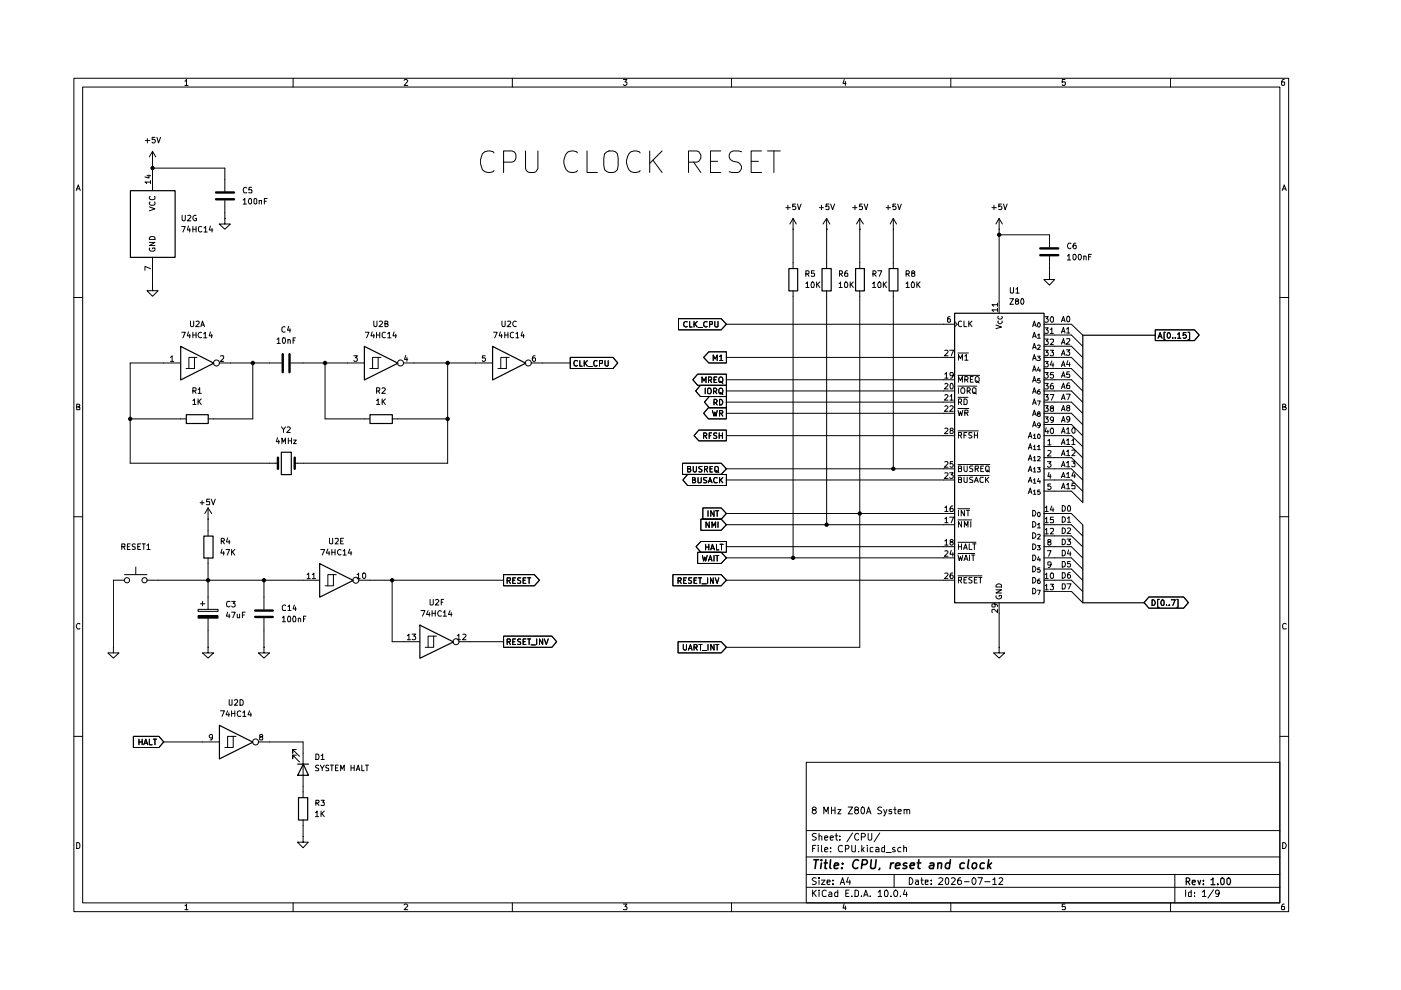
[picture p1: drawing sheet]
<svg xmlns="http://www.w3.org/2000/svg" width="297mm" height="210mm" viewBox="0 0 297 210" stroke-linecap="round" stroke-linejoin="round" font-family="sans-serif">
<g fill="none" stroke="#000" stroke-width=".21">
<path d="M15.7 16.6h257.5v176.7h-257.5zM17.5 18.5h253.9v172.9h-253.9zM39.2 17.2h.2l.1-.4v1.3M39.2 18.1h.7M62.1 16.6v1.9M85.7 17l.2-.2h.3l.2 .3-.7 1h.7M108.6 16.6v1.9M132.2 16.8h.7l-.4 .6 .4 .1v.4l-.2 .2h-.4l-.1-.2M155.1 16.6v1.9M179 16.8l-.3 .9h.7M179.2 17.3v.8M201.6 16.6v1.9"/>
<path d="M225.8 16.8h-.6v.6h.6l.1 .1-.1 .5-.4 .1-.2-.2M248.2 16.6v1.9M272.3 16.8h-.3a.93 .93 0 0 0-.2 1.2h.5l.1-.5-.1-.1h-.5l-.1 .1M30.8 29.8h.9M31.2 37.3h.7M31.2 29.4v.9M31.6 37.1v.7l-.9-.3M31.9 38.6h-1.2l.4 .2v.1M31.9 38.3v.6M32.3 34.5h.1M32.3 32.1v8.3M32.3 32.1l-.6 1.2"/>
<path d="M32.3 32.1l.7 1.2M32.3 35.6h15.4v5M32.9 29.1h-.6v.5h.6v.5l-.2 .2-.4-.2M33.3 29.1l.3 1.2 .4-1.2M52.3 39.9l-.2-.2a.67 .67 0 0 0-.5 .5 .67 .67 0 0 0 .2 .7l.5-.1M53.3 39.7h-.5l-.1 .6 .6-.1v.7l-.6-.1M104.7 32.4a1.61 1.61 0 0 0-2.6 .7 2.79 2.79 0 0 0 .7 3.3 1.7 1.7 0 0 0 1.9-.2M106.8 34.4h1.7l.5-.2a1.27 1.27 0 0 0-.5-2.2h-1.7v4.6M111.4 32v3.7l.2 .5a1.62 1.62 0 0 0 2 .2l.4-.7v-3.7M122.4 32.4a1.61 1.61 0 0 0-2.6 .7 2.79 2.79 0 0 0 .7 3.3 1.7 1.7 0 0 0 1.9-.2M124.5 32v4.6h2.2M128.2 32.6a1.59 1.59 0 0 1 1.8-.6 1.59 1.59 0 0 1 1.1 1.5l-.2 2.5a1.59 1.59 0 0 1-1.8 .6 1.59 1.59 0 0 1-1.1-1.5z"/>
<path d="M135.7 32.4a1.61 1.61 0 0 0-2.6 .7 2.79 2.79 0 0 0 .7 3.3 1.7 1.7 0 0 0 1.9-.2M137.8 32v4.6M138.4 34l2 2.6M140.4 32l-2.6 2.6M146 34.4h1.7a1.23 1.23 0 0 0 .9-1.2 1.23 1.23 0 0 0-.9-1.2h-1.7v4.6M147.1 34.4l1.5 2.2M150.6 34.2h1.5M152.8 32h-2.2v4.6h2.2M157.2 32.2a2.03 2.03 0 0 0-2.4 .2 1.18 1.18 0 0 0 .6 1.8l1 .2a1.13 1.13 0 0 1 .8 1.1 1.13 1.13 0 0 1-.8 1.1h-1.2l-.6-.2M159.3 34.2h1.5M161.5 32h-2.2v4.6h2.2M162.7 32h2.7"/>
<path d="M164.1 32v4.6M16.2 40.4l.4-1.2 .4 1.2M16.3 40h.5M31.7 51.4h1.2l-1.2 .7h1.2M31.7 43.9l1.2 .4-1.2 .4M31.7 52.6v.3l.3 .4h.6l.3-.2v-.5h-.6v.1M31.8 50.2h.9l.2 .2v.4h-1.2zM31.8 42.8l-.1 .4 .3 .3h.6l.3-.2-.1-.5M31.8 41.7l-.1 .3 .3 .3h.6l.3-.1-.1-.5M31.9 57l-1.2-.5v.8M32.3 54.5v6M38.5 48h.8l-.5 1.2"/>
<path d="M38.6 45.6v1l.3 .2h.2l.2-.2v-1M39.8 45.7l.4-.1 .3 .4-.8 .8h.8M40 47.9l-.3 .9h.7M40.2 48.4v.8M40.9 48v1.2M40.9 48.6h.7M41.6 45.7a.54 .54 0 0 0-.7 .6 .54 .54 0 0 0 .8 .4v-.4h-.3M41.6 48v1.2M42.8 48.1a.45 .45 0 0 0-.7 .2l.1 .7 .2 .2 .4-.2M43.3 48.3l.3-.3v1.2M43.3 49.2h.6M44.6 47.9l-.2 .9h.7"/>
<path d="M45 48.4v.8M47.7 46.3v1.2h1.2l-1.2 1.1-1.2-1.1h1.2M47.7 46.3h.1M47.7 42.5v3.8M51.6 42.4l.3-.3v1.2M51.6 43.3h.6M52.8 42.2l.3-.1 .2 .2v.7l-.3 .3a.7 .7 0 0 1-.2-1.1zM53.9 42.2l.3-.1 .2 .2v.7l-.2 .3-.4-.3zM54.9 42.6l.6-.1v.8M54.9 42.5v.8M56 42.7h.5M56.6 42.1h-.6v1.2"/>
<path d="M166.6 44h1M167 43.5v.9M168.1 48.6h.1M168.1 46.3l-.6 1.2M168.1 46.3l.7 1.2M168.1 46.3v10.6M168.7 43.3h-.6v.6l.4-.2 .2 .2v.5h-.6M169.1 43.3l.3 1.1 .4-1.1M170.9 58.1h.5l.1-.2v-.3l-.1-.2h-.5v1.2M171.2 58.1l.3 .5M172.2 59.8a.75 .75 0 0 1 .3 1.2h-.4l-.1-.5v-.6zM172.6 57.4h-.6v.6l.6-.1 .1 .2v.3l-.1 .2-.6-.1"/>
<path d="M173.1 59.8v1.2M173.7 44h.9M173.8 59.8l-.7 .7M174.2 43.5v.9M175.3 48.6h.1M175.3 46.3l-.8 1.2M175.3 46.3l.6 1.2M175.3 46.3v10.6M175.8 43.3h-.6l-.1 .6 .2-.2h.3l.2 .2v.5h-.7M176.1 43.3l.4 1.1 .5-1.1M178 58.1l.6-.1v-.5l-.6-.1v1.2M178.2 58.1l.4 .5"/>
<path d="M179.3 59.8a.71 .71 0 0 1 .3 1.2h-.4l-.1-.2v-.8zM179.7 57.4l-.5 .2-.1 .8 .1 .2 .5-.1v-.6h-.5l-.1 .2M180.3 59.8v1.2M180.8 44h.9M180.9 59.8l-.6 .7M181.3 43.5v.9M182.3 48.6h.1M182.3 46.3l-.7 1.2M182.3 46.3l.7 1.2M182.3 46.3v10.6M182.8 43.3h-.5l-.1 .6 .2-.2 .4 .1v.6h-.6M183.2 43.3l.4 1.1 .4-1.1"/>
<path d="M185.1 58.1h.4l.3-.4-.3-.3h-.4v1.2M185.3 58.1l.5 .5M186.1 57.4h.8l-.5 1.2M186.3 59.9l.2-.1 .3 .2v.8l-.2 .2h-.3l-.2-.5zM187.3 59.8v1.2M187.9 44h.9M188 59.8l-.7 .7M188.3 43.5v.9M189.4 48.6h.1M189.4 46.3v10.6M189.4 46.3l-.7 1.2M189.4 46.3l.7 1.2"/>
<path d="M189.9 43.3h-.6v.6l.4-.2 .3 .2-.1 .5h-.6M190.3 43.3l.4 1.1 .4-1.1M192.1 58.1h.5l.2-.2v-.3l-.2-.2h-.5v1.2M192.4 58.1l.4 .5M193.5 59.8a.75 .75 0 0 1 .2 1.2h-.3l-.2-.5 .1-.6zM193.5 57.9l-.2-.1 .2-.4h.2l.3 .3-.2 .2h-.3l-.2 .2v.4l.5 .1 .2-.4-.3-.3M194.4 59.8v1.2M195.1 59.8l-.7 .7M210.3 44h.9M210.7 43.5v.9M211.8 48.6h.1M211.8 46.3v20.1"/>
<path d="M211.8 46.3l-.6 1.2M211.8 46.3l.7 1.2M211.8 49.8h10.7v2.6M212.3 43.3h-.5v.6l.4-.2 .2 .2-.1 .5h-.5M212.8 43.3l.3 1.1 .4-1.1M222.5 58.1v1.2h1.1l-1.1 1.2-1.2-1.2h1.2M222.5 58.1h.1M222.5 54.3v3.8M226.3 54.3l.4-.4v1.2M226.3 55.1h.7M227.1 51.6h-.5a.67 .67 0 0 0-.3 .6 .67 .67 0 0 0 .5 .5l.3-.1M227.5 54.1l.2-.2a.6 .6 0 0 1 .5 .5 .6 .6 0 0 1-.2 .6l-.2 .1-.3-.2z"/>
<path d="M228.1 51.6h-.4a.82 .82 0 0 0 .1 1.1l.4-.1v-.5l-.4-.1-.3 .2M228.7 54l.1-.1a.6 .6 0 0 1 .5 .5 .6 .6 0 0 1-.2 .6l-.2 .1-.2-.2zM229.8 54.4l.2-.1 .3 .1v.7M229.8 54.3v.8M230.8 54.4h.4M231.4 53.9h-.6v1.2M271.9 40.4l.4-1.2 .4 1.2M272 40h.6M15.7 63.1h1.8M32.3 60.5v1.1h1.2l-1.2 1.2-1.1-1.2h1.1M32.3 60.5h.1M36.2 75.8l.3-.4v1.2"/>
<path d="M36.2 76.6h.6M38.3 77h-10.7v21.2h31.3M38.5 70.4h.8l-.5 1.2M40 70.4l-.3 .8h.7M40.2 70.9v.7M40.4 68.1v.9a.35 .35 0 0 0 .3 .3 .35 .35 0 0 0 .4-.3v-.9M40.9 71h.7M40.9 70.4v1.2M41.2 75.8h-1.2v2.3M41.6 68.2l.4-.1 .2 .3-.7 .9h.7M41.6 70.4v1.2M41.7 75.8h-.5v2.3h-1.7"/>
<path d="M42.6 69.3l.3-1.2 .4 1.2M42.7 68.9h.6M42.8 70.5a.55 .55 0 0 0-.8 .5 .55 .55 0 0 0 .8 .5M43.2 70.8l.3-.4v1.2M43.2 71.6h.7M44.6 70.4l-.2 .8h.6M44.9 70.9v.7M46.5 77h13.3M46.7 75.5h.7v.4l-.7 .7h.7M53.6 77v11.8h-9.5M58.8 72l.3-.4v1.2M58.8 72.8h.6"/>
<path d="M59.9 71.7l.1-.1a.59 .59 0 0 1 .6 .4 .59 .59 0 0 1-.1 .6l-.2 .2-.4-.2zM60.5 69.3a.45 .45 0 0 0-.7 .2v.7a.45 .45 0 0 0 .7 .2M61 72.1l.2-.1 .4 .1v.7M61 72v.8M61.2 69.2l-.2 .8h.6M61.5 69.7v.7M61.6 77h15.6M62.1 72.1h.4M62.7 71.6h-.6v1.2M68.9 77v11.8h9.5M75 75.4h.8l-.4 .5h.3v.6l-.5 .1-.2-.1M77.5 70.4h.7l-.5 1.2"/>
<path d="M78.9 70.4l-.2 .8h.7M79.2 68.1v.9l.3 .3 .4-.3v-.9M79.2 70.9v.7M79.8 71h.7M79.8 70.4v1.2M80.2 75.8h-1.2v2.3M80.4 68.2l.5-.1 .2 .3-.8 .9h.8M80.5 70.4v1.2M80.8 75.8h-.6v2.3h-1.8M81.6 68.7h.4l.2-.2v-.3l-.2-.1h-.4v1.2l.6-.1 .1-.4-.3-.1M81.7 70.5a.45 .45 0 0 0-.7 .2v.7a.45 .45 0 0 0 .7 .1M82.2 70.8l.3-.4v1.2"/>
<path d="M82.2 71.6h.7M83.6 70.4l-.3 .8h.8M83.9 70.9v.7M85.5 77h18.9M86 75.4l-.2 .8h.6M86.3 75.8v.8M94.9 77v21.2h-32.4M102.9 75.4h-.6v.5h.6l.1 .5-.3 .2-.4-.1M104.6 70.4h.8l-.5 1.2M106.1 70.4l-.3 .8h.7M106.3 70.9v.7M106.4 68.1v.9a.35 .35 0 0 0 .4 .3 .35 .35 0 0 0 .3-.3v-.9"/>
<path d="M107 71h.7M107 70.4v1.2M107.4 75.8h-1.2v2.3M107.6 68.2l.4-.1 .3 .3-.8 .9h.8M107.7 70.4v1.2M107.9 75.8h-.5v2.3h-1.8M108.9 70.5a.45 .45 0 0 0-.7 .2v.7a.45 .45 0 0 0 .7 .1M109.4 70.8l.3-.4v1.2M109.4 71.6h.6M109.5 68.2a.55 .55 0 0 0-.8 .5 .55 .55 0 0 0 .8 .5M110.7 70.4l-.2 .8h.7M111 70.9v.7"/>
<path d="M112.6 77h8.3M113.5 75.4l-.5 .1a.82 .82 0 0 0 .1 1.1l.4-.1v-.6h-.4l-.2 .2M120.9 75.8h9.1l1 1.2-1 1.1h-9.1zM122.4 76.5h-.5a.67 .67 0 0 0-.2 .6 .67 .67 0 0 0 .5 .5l.2-.1M122.9 76.5v1.1h.5M123.9 76.5v1.1M124 77l.5 .6M124.5 76.5l-.6 .6M124.8 77.7h.8M126.6 76.5h-.5l-.2 .2 .1 .8 .2 .1 .4-.1M127.1 77h.7v-.5h-.7v1.1M128.3 76.5v.9l.2 .2 .4-.1v-1"/>
<path d="M143.8 67.6h9.1l1.1 1.1-1.1 1.2h-9.1zM145.7 68.2h-.2a.6 .6 0 0 0-.6 .5 .6 .6 0 0 0 .6 .6h.2M146.2 68.2v1.1h.5M147.2 68.2v1.1M147.3 68.7l.5 .6M147.8 68.2l-.6 .6M147.9 79.3h6.1v2.4h-6.1l-1-1.2zM148.1 69.4h.8M149.9 68.2h-.2a.6 .6 0 0 0-.5 .5 .6 .6 0 0 0 .5 .6h.2M150.3 74.6h3.7v2.4h-3.7l-1.1-1.2zM150.5 68.7h.5v-.5h-.5v1.1M151.2 76.5v-1.2l.4 .8 .5-.8v1.2"/>
<path d="M151.6 68.2v.9l.2 .2h.4v-1.1M152 79.9h-.6v1.2h.6M152.6 75.6l.3-.3v1.2M152.6 76.5h.6M154 68.7h48.4M154 75.8h48.4M168.1 61.6v56.7M170.9 60.1l.3-.3v1.2M170.9 61h.6M173.3 60.3l.5 .7M175.3 61.6v49.7M177.9 60.1h.2l.1-.3v1.2"/>
<path d="M177.9 61h.7M180.4 60.3l.5 .7M182.3 61.6v75.6h-28.3M185 60.1l.3-.3v1.2M185 61h.7M187.5 60.3l.5 .7M189.4 61.6v37.8M192.1 60.1l.3-.3v1.2M192.1 61h.7M194.6 60.3l.5 .7M200.3 79.3l.4-.3v1.2M200.3 74.3h.5l.2 .3-.8 .8h.8"/>
<path d="M201.3 74.3h.9l-.5 1.1M201.4 67.1l-.4 .1-.1 .2v.8h.6v-.5l-.2-.1h-.2l-.2 .2M202.1 79.5l-.1 .2h-.5l-.1-.2 .1-.5 .5 .1a.85 .85 0 0 1-.2 1.1h-.3M202.4 68.2l.5 .5-.5 .6M203.1 79.6h4.6M203.1 74.8h2.2M203.2 76.4v-1.2l.4 .8 .4-.8v1.2M203.9 68.2a.45 .45 0 0 0-.7 .1v.7a.45 .45 0 0 0 .7 .2M204.4 68.1v1.2h.6M204.6 75.5l.3-.3v1.2M204.6 76.4h.6M205.4 68.1v1.2"/>
<path d="M205.6 68.6l.5 .7M206.1 68.1l-.7 .6M206.3 79.8h-.6v1.2h.6M211.2 68.9l1.1 .4-1.1 .4M211.5 65.7h-1.2l.4 .3M211.5 64.6h-1.2l.4 .3M211.5 64.3v.6M211.5 65.4v.6M211.7 68.1l-.1 .3a.46 .46 0 0 0 .7 .2l.2-.3-.1-.2M211.7 67.1l-.1 .4 .2 .1h.5l.2-.2-.1-.3M214.1 63.3h.8l-.8 1.2h.8M214.2 61l.1 1.1h.5l.1-1.1"/>
<path d="M215.4 61.3l.3-.3v1.1M215.4 62.1h.7M215.5 63.8h-.2v-.3l.4-.2 .3 .4-.7 .3v.4l.2 .1 .4-.1 .1-.1-.3-.5M216.7 63.3a.62 .62 0 0 1 .4 .6 .62 .62 0 0 1-.4 .6 .78 .78 0 0 1 0-1.2zM218.9 69.3l.4-1.2 .4 1.2M218.9 71.6l.4-1.2 .4 1.2M218.9 74l.4-1.2 .4 1.2M218.9 76.4l.4-1.2 .4 1.2M218.9 78.7l.4-1.1 .4 1.1M219 68.9h.6M219 71.3h.6M219 73.7h.6"/>
<path d="M219 76h.6M219 78.4h.6M220 71l.3-.2v.9M220 73.2h.4l.2 .1-.6 .8h.6M220 75.5h.6l-.4 .4 .4 .1-.1 .5-.5-.1M220 71.7h.6M220 68.5l.2-.1a.48 .48 0 0 1 .4 .5 .48 .48 0 0 1-.5 .4l-.1-.3zM220.2 77.8l-.2 .7h.6M220.5 78.2v.6M221.3 68.7h5.9l2.3 2.3M221.3 75.8h5.9l2.3 2.3M221.3 71h5.9l2.3 2.4"/>
<path d="M221.3 73.4h5.9l2.3 2.4M221.3 78.1h5.9l2.3 2.4M221.5 67.1h.7l-.4 .5 .4 .2v.4h-.7M221.5 69.5h.7l-.4 .4 .4 .3v.4h-.7M221.5 71.9h.7l-.4 .4 .4 .3v.4h-.7M221.5 74.3h.7l-.4 .4 .4 .2v.5h-.5l-.2-.1M221.5 76.6h.7l-.4 .4 .4 .3v.4l-.5 .1-.2-.2M221.5 79h.7l-.4 .4 .4 .3v.4l-.5 .1-.2-.2M222.7 69.8l.3-.3v1.2M222.7 72h.7v.4l-.7 .7h.7M222.7 74.3h.7l-.4 .4 .4 .1v.5l-.2 .1h-.4l-.1-.1M222.7 70.7h.7"/>
<path d="M222.8 67.2l.3-.1 .3 .3v.7l-.4 .2a.7 .7 0 0 1-.2-1.1zM223 76.5l-.3 .9h.7M223.3 77v.8M223.4 79h-.6l-.1 .5h.7v.5l-.2 .2h-.4l-.1-.2M225 68.2l.5-1.1 .3 1.1M225 70.6l.5-1.2 .3 1.2M225 75.4l.5-1.2 .3 1.2M225 77.7l.5-1.2 .3 1.2M225 73l.5-1.2 .3 1.2M225.1 79.7h.6M225.1 67.9h.6M225.1 70.3h.6"/>
<path d="M225.1 75h.6M225.1 77.4h.6M225.1 72.6h.6M226.1 74.2h.7l-.4 .4 .3 .1v.6l-.5 .1-.1-.2M226.1 69.8l.4-.4v1.2M226.1 71.9l.6-.1 .1 .3-.7 .9h.7M226.1 70.6h.7M226.2 67.1h.4a.78 .78 0 0 1 0 1.1h-.4zM226.4 76.5l-.3 .8h.8M226.7 78.8h-.5l-.1 .6 .6-.1v.7l-.6-.1M226.7 76.9v.8M244.9 69.9h8.3l1.1 1.1-1.1 1.2h-8.3z"/>
<path d="M245.5 71.7l.5-1.2 .4 1.2M245.7 71.4h.5M247.1 70.4h-.3v1.7h.3M247.6 70.6l.2-.1a.64 .64 0 0 1 .4 .6 .64 .64 0 0 1-.5 .6l-.2-.2zM248.7 71.6v.1M249.2 71.6v.1M249.7 70.9l.3-.4v1.2M249.7 71.7h.7M251.5 70.5h-.6v.6l.4-.1 .2 .2v.4h-.6M251.9 70.4h.3v1.7h-.3M271.4 63.1h1.8M16.3 86.3h.4l.2-.3-.1-.2-.5-.1v1.2h.5l.1-.5-.2-.1"/>
<path d="M27.6 88.8h11.9M40.9 84.9l.3-.3v1.2M40.9 82.9h.5l.2-.2v-.3l-.2-.2h-.5v1.2M40.9 85.8h.7M41.2 82.9l.4 .5M42 82.5h.2l.1-.3v1.2M42 84.6v1.2M42 83.4h.7M42.2 85.1l.5 .7M42.7 84.6l-.7 .7M58.8 92.8l-.2 .8h.7M59.1 93.3v.8"/>
<path d="M59.7 90.5l.4 .6 .4-.6M59.8 94.1v-1.2l.3 .8 .4-.8v1.2M60.1 91.1v.6M60.9 90.6l.4-.1 .3 .3-.8 .9h.8M61.1 92.9v1.2M61.1 93.5h.7M61.8 92.9v1.2M62.2 93.3h.6l-.6 .8h.6M79.8 84.9l.4-.3v1.2M79.8 82.9h.5l.2-.2v-.3l-.2-.2h-.5v1.2M79.8 85.8h.7M80.2 82.9l.3 .5"/>
<path d="M81 82.4l.4-.2 .3 .3-.8 .9h.8M81 84.6v1.2M81.2 85.1l.5 .7M81.7 84.6l-.7 .7M83.1 88.8h11.8M144.7 98.2h8.2l1.1 1.2-1.1 1.2h-8.2zM145.8 99.4h.5l.1-.4-.6-.1v1.2l.6-.1 .1-.3-.3-.3M147 98.9v.9l.2 .3 .5-.3v-.9M148.2 91.2h5.8v2.3h-5.8l-1-1.1zM148.5 81.7h5.5v2.4h-5.5l-1-1.2zM148.8 98.9h-.5l-.1 .2 .1 .3 .5 .2v.4h-.6M148.8 81.1v-1.2l.5 .9 .4-.9v1.2"/>
<path d="M149.2 92.4h.5l.2-.2-.1-.3-.6-.1v1.2M149.4 99.5l.5-.1v-.5h-.5v1.2M149.4 92.4l.5 .6M149.5 82.3v1.2M149.6 99.5l.4 .6M150 82.5l.5-.2a.86 .86 0 0 1 .1 1.2h-.4l-.2-.2zM150.2 80.6h.5l.2-.2v-.3l-.2-.2h-.5v1.2M150.2 86.4h3.8v2.4h-3.8l-1-1.2zM150.4 84.1h3.6v2.3h-3.6l-1-1.1zM150.4 92.4h.3M150.5 99.4h.5M150.5 80.6l.4 .5"/>
<path d="M150.9 91.8h-.5v1.2M151 98.9h-.5v1.2h.5M151 87l.4 1.2 .2-.8 .2 .8 .3-1.2M151.3 83l.6-.1v-.5l-.6-.1v1.2M151.4 85.3h.4l.3-.4-.3-.2h-.4v1.2M151.4 80.5h.4M151.6 99.1l.1-.2h.4a.86 .86 0 0 1 0 1.2l-.5-.2zM151.6 83l.4 .5M151.6 85.3l.5 .6M151.7 99.7l.7 .5M152 91.9h-.6v.4l.5 .2 .1 .2-.3 .3-.4-.1M152.5 82.5l.2-.2 .4 .1a.87 .87 0 0 1 0 1.1h-.5l-.2-.4z"/>
<path d="M152.5 80.1l.2-.2 .4 .1a.87 .87 0 0 1 0 1.1h-.5l-.2-.3zM152.5 92.4h.7M152.5 91.8v1.2M152.6 84.7a.66 .66 0 0 1 .6 .4 .66 .66 0 0 1-.2 .8h-.4zM152.6 87.6h.5l.1-.1v-.4l-.6-.1v1.2M152.7 83.2l.5 .5M152.7 80.9l.5 .4M152.8 87.6l.4 .6M153.2 91.8v1.2M154 99.4h48.4M154 80.5h48.4M154 82.9h48.4"/>
<path d="M154 85.3h48.4M154 87.6h48.4M154 92.4h48.4M200.3 81.4l.4-.1 .3 .3-.8 .9h.8M200.3 83.8l.4-.1 .3 .3-.8 .8h.8M200.3 86.2l.4-.2 .3 .4-.8 .8h.8M200.3 98l.5-.1 .2 .3-.8 .9h.8M200.3 90.8h.4l.3 .3-.8 .8h.8M200.3 80.2h.7M201.4 84l.4-.3v1.1M201.4 86.2l.4-.2 .3 .4-.8 .8h.8M201.4 84.8h.7"/>
<path d="M201.7 81.3a.75 .75 0 0 1 .2 1.2h-.3l-.2-.5 .1-.6zM201.7 91.3l-.3-.3a.35 .35 0 0 1 .4-.2 .35 .35 0 0 1 .3 .2l-.3 .3a.36 .36 0 0 0-.4 .4 .36 .36 0 0 0 .5 .2 .36 .36 0 0 0 .1-.5l-.2-.1M202 97.9h-.5l-.1 .5h.6v.6l-.4 .1-.2-.2M203.1 87l.3 1.1 .2-.8 .3 .8 .2-1.1M203.1 81.9h4M203.1 84.2h2.1M203.1 86.6h2.3M203.1 98.5h6.8M203.1 91.4h4.3M203.2 81v-1.2l.4 .9 .4-.9v1.2M203.2 85.3h.5l.2-.2v-.3l-.2-.2h-.5v1.2M203.2 99.3h.5l.2-.3-.2-.2h-.5v1.2h.5l.2-.2v-.3l-.3-.2"/>
<path d="M203.2 92.3h.6l.1-.5-.7-.1v1.2M203.2 82.2v1.2M203.5 85.3l.4 .5M203.5 92.3l.4 .6M203.8 82.4l.2-.2 .4 .1a.87 .87 0 0 1 0 1.1h-.5l-.2-.3zM204.4 84.6l.5 .1 .2 .2v.6l-.2 .3h-.5zM204.4 98.8v.9l.2 .3 .5-.2v-1M204.4 92.3h.4M204.6 80.5h.5l.1-.2v-.3l-.1-.2h-.5v1.2M204.6 87.5h.5l.1-.5h-.6v1.1M204.9 80.5l.3 .5M204.9 87.5l.3 .6"/>
<path d="M205 91.7h-.6v1.2M205.1 82.9h.4l.2-.4-.2-.3h-.4v1.2M205.3 82.9l.4 .5M205.7 80.4h.5M206.1 91.8h-.7v.3l.7 .4-.3 .4-.4-.1M206.2 82.4l.2-.2 .5 .2v.8l-.1 .2h-.4a.74 .74 0 0 1-.2-1zM206.2 98.8h-.5l-.1 .2 .1 .3 .5 .2v.3l-.1 .2-.5-.1M206.4 83.1l.6 .5M206.6 91.7v1.2M206.6 92.3h.7M206.8 99.4l.6-.1v-.4l-.6-.1v1.2M206.8 80l.3-.2 .3 .1a.87 .87 0 0 1 0 1.1h-.5l-.1-.3z"/>
<path d="M207 80.8l.6 .4M207.1 99.4l.3 .6M207.3 91.7v1.2M207.9 99.3h.5M208.5 98.8h-.6v1.2h.6M209.1 98.8h.4l.2 .2v.8l-.2 .2-.4-.1a.87 .87 0 0 1 0-1.1zM209.2 99.7l.6 .4M218 95.2l.4-1.1 .4 1.1M218 97.6l.4-1.2 .4 1.2M218 100l.4-1.2 .4 1.2M218 92.9l.4-1.2 .4 1.2M218.1 94.9h.6"/>
<path d="M218.1 97.3h.6M218.1 99.7h.6M218.1 92.5h.6M218.9 81l.4-1.2 .4 1.2M218.9 83.4l.4-1.2 .4 1.2M218.9 85.8l.4-1.2 .4 1.2M218.9 88.1l.4-1.1 .4 1.1M218.9 90.5l.4-1.2 .4 1.2M219 80.7h.6M219 83.1h.6M219 85.4h.6M219 87.8h.6"/>
<path d="M219 90.2h.6M219.1 94.7l.3-.3v.9M219.1 97l.3-.2v.9M219.1 99.4l.3-.3v1M219.1 92.3l.3-.3v1M219.1 95.3h.5M219.1 97.7h.5M219.1 93h.5M220 94.7l.3-.3v.9M220 96.9l.4-.1 .2 .1-.6 .8h.6M220 99.1h.6l-.4 .4 .4 .2-.1 .4-.5-.1M220 85h.6l-.4 .9"/>
<path d="M220 95.3h.6M220 92.1l.2-.1a.48 .48 0 0 1 .4 .5 .48 .48 0 0 1-.5 .5l-.1-.4zM220.2 87.7l-.2-.2 .4-.2 .2 .2-.1 .2-.5 .2v.2l.2 .2 .4-.2-.2-.4M220.5 80.3h-.5v.4l.4-.1 .2 .4-.2 .2-.4-.1M220.5 82.6h-.3l-.2 .4v.4l.4 .2 .2-.2-.1-.4h-.5v.1M220.6 90.1l-.1 .2h-.5v-.2a.34 .34 0 0 1 .4-.4 .59 .59 0 0 1 .1 .6 .59 .59 0 0 1-.5 .4M221.3 94.7h5.9l2.3 2.3M221.3 97h5.9l2.3 2.4M221.3 99.4h5.9l2.3 2.4M221.3 80.5h5.9l2.3 2.4M221.3 82.9h5.9l2.3 2.4M221.3 85.3h5.9l2.3 2.3"/>
<path d="M221.3 87.6h5.9l2.3 2.4M221.3 92.4h5.9l2.3 2.3M221.3 90h5.9l2.3 2.4M221.5 81.3h.7l-.4 .5h.4v.2v.5l-.7-.1M221.5 83.7h.7l-.4 .5h.4v.1v.5h-.7M221.5 86h.7l-.4 .5h.4v.2v.5l-.7-.1M221.5 88.4h.7l-.4 .4 .4 .3v.4h-.7M221.8 90.7l-.2 .8h.7M222.1 97.9h.7l-.4 .4 .4 .1v.4l-.2 .3h-.4l-.1-.2M222.2 93.5l.3-.4v1.2M222.2 95.6l.4-.1 .2 .3-.7 .9h.7M222.2 94.3h.6"/>
<path d="M222.2 91.2v.7M222.7 83.7h.7l-.5 1.1M222.8 90.8h.3l.3 .2v.7l-.4 .2a.7 .7 0 0 1-.2-1.1zM222.9 86.5l-.2-.2 .2-.3h.3l.2 .4-.5 .1-.2 .3 .1 .4 .6-.1v-.4l-.2-.2M223.3 81.3l-.5 .1-.1 .9 .1 .2 .6-.1-.1-.6h-.5l-.1 .2M223.4 88.9l-.2 .3h-.3l-.2-.3v-.3l.2-.2 .5 .2v.7l-.6 .3M225 84.8l.5-1.2 .3 1.2M225 87.1l.5-1.2 .3 1.2M225 89.5l.5-1.2 .3 1.2M225 82.4l.5-1.2 .3 1.2M225 91.9l.5-1.2 .3 1.2M225 96.6l.5-1.2 .3 1.2"/>
<path d="M225 94.2l.5-1.2 .3 1.2M225 99l.5-1.2 .3 1.2M225 80l.5-1.2 .3 1.2M225.1 84.4h.6M225.1 86.8h.6M225.1 89.2h.6M225.1 82h.6M225.1 91.5h.6M225.1 96.3h.6M225.1 93.9h.6M225.1 98.6h.6M226.1 83.6h.8l-.5 1.2"/>
<path d="M226.1 91l.4-.3v1.2M226.1 95.8l.4-.4v1.2M226.1 93.4l.4-.4v1.2M226.1 98.1l.4-.3v1.2M226.1 91.9h.7M226.1 96.6h.7M226.1 94.2h.7M226.1 99h.7M226.4 86.4l-.3-.2a.35 .35 0 0 1 .4-.3 .35 .35 0 0 1 .3 .3l-.2 .2a.36 .36 0 0 0-.5 .5 .36 .36 0 0 0 .6 .2 .36 .36 0 0 0 0-.6l-.1-.1M226.7 81.2h-.2a.93 .93 0 0 0-.3 1.2h.5l.1-.5-.1-.2h-.5l-.1 .2M226.8 88.8l-.4 .3-.3-.3v-.2a.35 .35 0 0 1 .4-.3 .35 .35 0 0 1 .3 .3l-.1 .8-.5 .1M227.2 95.5h.7v.4l-.7 .7h.7"/>
<path d="M227.2 93.4l.4-.4v1.2M227.2 97.8h.7l-.3 .4 .3 .1v.5l-.1 .2h-.4l-.2-.2M227.2 94.2h.7M227.4 90.8l.3-.1 .2 .2v.7l-.3 .3a.7 .7 0 0 1-.2-1.1zM271.9 86.3l.6-.1v-.4l-.6-.1v1.2h.6l.2-.4-.3-.2M15.7 109.6h1.8M25.8 115.9h.6l.1-.5-.7-.1v1.2M26.2 115.9l.3 .6M27 115.9h.4M27.6 115.3h-.6v1.2h.6M28.7 115.4h-.6v.4l.5 .2 .1 .2-.3 .3-.4-.1M29.2 115.9h.4"/>
<path d="M29.8 115.3h-.6v1.2h.6M30.1 115.3h.7M30.5 115.3v1.2M31.2 115.7l.3-.4v1.2M31.2 116.5h.6M42.4 106.6h.9M42.8 106.2v.8M44.1 110.1h.1M44.1 107.7v5.9M44.1 118.3v10.9M44.1 107.7l-.7 1.2M44.1 107.7l.8 1.2"/>
<path d="M44.4 105.8h-.5l-.1 .6 .6-.1v.6h-.6M44.8 105.8l.4 1.2 .4-1.2M46.9 114.7h.5l.2-.1-.1-.4-.6-.1v1.2M47.1 116.4l-.3 .9h.8M47.2 114.7l.4 .6M47.4 116.9v.8M47.9 116.5h.8l-.5 1.2M48.3 114l-.3 .9h.8M48.6 114.6v.7M49.1 116.5v1.2M49.3 117l.5 .7M49.8 116.5l-.7 .7"/>
<path d="M68 116.5h.8l-.5 1.2M69.5 116.4l-.3 .9h.7M69.8 116.9v.8M69.8 114.1v1l.3 .2 .4-.1v-1.1M70.4 116.5v1.2M70.4 117.1h.6M71 114.2h.7v.4l-.7 .7h.7M71 116.5v1.2M72.2 114.7h.4M72.3 116.6h-.5l-.3 .4 .3 .6 .3 .1 .2-.2M72.7 116.8l.4-.3v1.2M72.7 117.7h.7"/>
<path d="M72.8 114.1h-.6v1.2h.6M74.2 116.4l-.4 .9h.8M74.4 116.9v.8M145.8 100.6h8.2v2.4h-8.2l-1-1.2zM146.8 101.8h.5v-.5h-.5v1.1h.5l.2-.4-.3-.2M147.9 117.1h5l1.1 1.2-1.1 1.2h-5zM148 101.3l.1 1.1h.4l.2-.2v-.9M148.6 114.8h5.4v2.3h-5.4l-1-1.2zM148.6 110.1h4.3l1.1 1.2-1.1 1.1h-4.3zM148.9 117.8l.3 1.2 .2-.9 .2 .9 .3-1.2M149 107.7h3.9l1.1 1.2-1.1 1.2h-3.9zM149.6 115.4v1.2"/>
<path d="M149.6 116h.7M149.9 101.3h-.7l.1 .5 .6 .2-.2 .4h-.5M150.1 108.3v1.2M150.2 102.4l.3-1.1 .5 1.1M150.2 119l.4-1.2 .4 1.2M150.3 102h.6M150.3 115.4v1.2M150.3 118.6h.6M150.4 110.7v1.1l-.7-1.1v1.1M150.7 116.6l.3-1.2 .5 1.2M150.8 116.2h.6M151 111.8v-1.1l.3 .8 .4-.8v1.1"/>
<path d="M151.4 108.3v1.2l-.7-1.2v1.2M151.4 117.8v1.2M151.7 117.8h.7M151.7 108.3h.7M151.9 115.4v1.2h.5M152.1 101.3h-.5l-.3 .5 .3 .6 .5-.1M152.1 108.3v1.2M152.1 117.8v1.2M152.2 110.7v1.1M152.6 101.3v1.1M152.7 115.4h.6M152.7 101.8l.5 .6"/>
<path d="M153 115.4v1.2M153.2 101.3l-.6 .6M154 101.8h48.4M154 118.3h48.4M154 115.9h48.4M154 108.9h48.4M154 111.3h48.4M200.3 107.6l.4-.3v1.2M200.3 110l.4-.4v1.2M200.3 114.7l.4-.3v1.2M200.3 100.3l.5-.1 .2 .4-.8 .8h.8M200.3 116.8h.4l.3 .3-.8 .8h.8"/>
<path d="M200.3 108.5h.7M200.3 110.8h.7M200.3 115.6h.7M201.3 109.6h.9l-.5 1.2M201.3 100.2h.8l-.4 .5 .4 .2-.1 .4-.5 .1-.2-.1M201.7 114.9l-.3-.3a.35 .35 0 0 1 .4-.2 .35 .35 0 0 1 .3 .2l-.3 .3a.36 .36 0 0 0-.4 .4 .36 .36 0 0 0 .5 .3 .36 .36 0 0 0 .1-.6l-.2-.1M201.7 116.7l-.3 .8h.8M202 107.3h-.2a.93 .93 0 0 0-.3 1.2h.5l.1-.6-.1-.1h-.5l-.1 .1M202 117.2v.7M203.1 117.7l.3 1.2 .2-.9 .3 .9 .2-1.2M203.1 107.9h2.5M203.1 110.2h2.9"/>
<path d="M203.1 115h3.8M203.1 100.8h6.6M203.1 117.3h3.6M203.2 101.7h.5l.2-.2-.2-.3h-.5v1.1h.6l.1-.4-.3-.2M203.2 115.9h.7M203.2 108.2v1.2M203.2 115.3v1.2M203.9 110.6v1.2l-.7-1.2v1.2M203.9 115.3v1.2M204.3 116.5l.4-1.2 .4 1.2M204.4 101.2v.9l.2 .2 .5-.1v-1M204.4 118.9l.4-1.2 .4 1.2"/>
<path d="M204.4 116.2h.6M204.5 108.2v1.2l-.7-1.2v1.2M204.5 111.8v-1.2l.4 .8 .3-.8v1.2M204.6 118.5h.5M204.9 108.2h.7M205.2 108.2v1.2M205.5 115.3v1.2h.6M205.6 117.7v1.2M205.8 110.6v1.2M206 117.7h.7M206.2 101.2h-.5l-.1 .1 .1 .4 .5 .2v.3l-.6 .1M206.2 115.3h.7"/>
<path d="M206.3 117.7v1.2M206.6 102.3l.4-1.1 .4 1.1M206.6 115.3v1.2M206.8 101.9h.5M208.4 101.3l-.5-.1-.1 .2v.6l.1 .3 .5-.1M209 101.2v1.1M209.1 101.7l.5 .6M209.6 101.2l-.6 .7M218 102.3l.4-1.1 .4 1.1M218 104.6l.4-1.1 .4 1.1M218.1 101.9h.6M218.1 104.3h.6"/>
<path d="M218.9 117.7h.5a.66 .66 0 0 1 .2 .7 .66 .66 0 0 1-.7 .5zM218.9 115.3a.6 .6 0 0 1 .7 .6 .6 .6 0 0 1-.7 .6zM218.9 112.9a.6 .6 0 0 1 .7 .6 .6 .6 0 0 1-.7 .6zM218.9 108.2a.66 .66 0 0 1 .7 .4 .66 .66 0 0 1-.2 .8h-.5zM218.9 110.6a.6 .6 0 0 1 .7 .6 .6 .6 0 0 1-.7 .6zM219.1 101.8l.3-.3v.9M219.1 104.1l.3-.2v.9M219.1 100.1h.5M219.1 102.4h.5M219.1 104.8h.5M220 115.7h.6l-.4 .3 .4 .2-.1 .4-.5-.1M220 113.4l.4-.1 .2 .2-.6 .8h.6"/>
<path d="M220 111.3l.3-.4v1M220 111.9h.6M220.1 108.6a.47 .47 0 0 1 .5 .5 .47 .47 0 0 1-.4 .5 .62 .62 0 0 1-.1-1zM220.2 101.4l-.2 .7h.6M220.2 118l-.2 .7h.6M220.5 103.9h-.5v.4l.4-.1 .2 .4-.2 .2-.4-.1M220.5 101.9v.5M220.5 118.4v.6M221.3 101.8h5.9l2.3 2.3M221.3 104.1h5.9l2.3 2.4M221.3 118.3h5.9l2.3 2.3M221.3 115.9h5.9l2.3 2.4"/>
<path d="M221.3 113.6h5.9l2.3 2.3M221.3 108.9h5.9l2.3 2.4M221.3 111.3h5.9l2.3 2.3M221.6 112.4l.3-.4v1.2M221.6 107.6l.3-.3v1.2M221.6 110l.3-.4v1.2M221.6 113.2h.6M221.6 108.5h.6M221.6 110.8h.6M222.1 116.8h.7l-.5 1.1M222.3 114.9l-.1-.1v-.3h.6v.3l-.6 .2v.5l.1 .1 .5-.1v-.2l-.2-.4M222.4 100.2l-.2 .8h.6"/>
<path d="M222.7 112.1h.7v.4l-.7 .7h.7M222.7 100.6v.8M222.8 102.6h-.6v.5h.6v.4l-.2 .3-.4-.2M222.8 119.6l-.1 .2h-.5v-.6l.5-.1 .1 .2-.1 .8-.5 .2M223 107.3l-.3 .8h.7M223.3 107.7v.8M223.4 109.6h-.6l-.1 .6h.6l.1 .5h-.7M225 101.3l.5-1.1 .3 1.1M225 103.6l.5-1.2 .3 1.2M225.1 101h.6M225.1 103.3h.6M225.2 109.6l.6 .1 .1 .4-.1 .5-.3 .1h-.3z"/>
<path d="M225.2 107.2a.66 .66 0 0 1 .7 .4 .66 .66 0 0 1-.3 .8h-.4zM225.2 111.9l.6 .2 .1 .3-.1 .5-.3 .2h-.3zM225.2 116.7h.4a.66 .66 0 0 1 .3 .7 .66 .66 0 0 1-.7 .5zM225.2 114.3l.6 .2 .1 .3-.1 .5-.3 .2h-.3zM225.2 119h.4a.66 .66 0 0 1 .3 .8 .66 .66 0 0 1-.7 .4zM226.1 100.5l.4-.3v1.1M226.1 102.8l.4-.4v1.2M226.1 101.3h.7M226.1 103.6h.7M226.2 114.3h.8l-.4 .4 .4 .3-.1 .4h-.7M226.3 109.9l.4-.3v1.1M226.3 112l.4-.1 .3 .4-.8 .8h.8"/>
<path d="M226.3 110.7h.7M226.6 107.2a.75 .75 0 0 1 .2 1.2h-.3l-.2-.5 .1-.5zM226.6 116.6l-.3 .8h.8M226.9 119h-.5l-.1 .5h.6v.6l-.4 .1-.2-.1M226.9 117v.9M227.6 100.1l-.4 .8h.8M227.8 100.5v.8M227.9 102.4h-.6l-.1 .6h.6l.1 .5h-.7M271.4 109.6h1.8M16.9 132.3l-.1-.1a.66 .66 0 0 0-.6 .4 .66 .66 0 0 0 .2 .7h.5M24 137.2v1.2h1.2l-1.2 1.1-1.1-1.1h1.1M24 137.2h.1"/>
<path d="M26.4 123h-2.4v14.2M26.4 121.8h4.8M28.8 120.2v1.6M31.2 123h36.5M42 129.2h4.2v.4h-4.2zM42 130.6h4.2v.5h-4.2zM42.5 128h.9M42.9 127.5v.9M44.1 137.2v1.2h1.2l-1.2 1.1-1.2-1.1h1.2M44.1 137.2h.1M44.1 131.1v6.1M48.3 129.8l-.3 .8h.8"/>
<path d="M48.6 130.2v.8M48.8 127.6l-.5-.1a.67 .67 0 0 0-.3 .7 .67 .67 0 0 0 .5 .5l.3-.2M49.1 129.8h.8l-.5 1.2M49.1 127.5h.8l-.5 .4 .4 .1v.6l-.5 .1-.2-.2M50.3 130.2l.1 .8 .4-.1M50.8 130.2v.8M51.4 130.4h.4M52 129.8h-.6v1.2M56 137.2v1.2h1.1l-1.1 1.1-1.2-1.1h1.2M56 137.2h.1M56 123v6.2M56 131.1v6.1"/>
<path d="M59.9 131l.3-.4v1.2M59.9 131.8h.6M60.5 128.4l-.3-.1-.3 .3v.6l.1 .3 .5-.1M61 128.6l.4-.3v1.2M61 129.5h.7M61.2 130.6a.75 .75 0 0 1 .3 1.2h-.4l-.1-.4v-.6zM62.3 130.6a.75 .75 0 0 1 .3 1.2h-.4l-.1-.4v-.6zM62.4 128.3l-.3 .8h.7M62.7 128.7v.8M63.2 131.1h.4l.2 .1v.6M63.2 131.1v.7M64.3 131.2h.4"/>
<path d="M64.9 130.6h-.6v1.2M65.1 121.8l.3-.3v1.2M65.1 122.7h.7M66.2 121.8l.3-.3v1.2M66.2 122.7h.7M70.7 121.8h-1.2v2.4M71.3 121.8h-.6v2.4h-1.8M75.7 121.8l.3-.3v1.2M75.7 122.7h.7M76 123h30.8M76.9 121.7l.1-.2a.6 .6 0 0 1 .6 .4 .6 .6 0 0 1-.2 .7l-.3 .1-.2-.3zM83.1 123v13.1h5.9"/>
<path d="M86.4 134.8l.3-.3v1.1M86.4 135.6h.6M87.4 134.5h.7l-.4 .4 .4 .2v.5h-.7M89.2 129.5h.9l-.5 1.1M90.8 129.5l-.4 .8h.8M91 129.9v.7M91.2 127.1l.1 1.2h.4l.2-.2v-1M91.6 129.5v1.1M91.6 130h.7M91.9 134.9h-1.1v2.3M92.3 129.5v1.1M92.4 127.3l.4-.2 .2 .3-.7 .9h.7"/>
<path d="M92.5 134.9h-.6v2.3h-1.7M93.6 129.6l-.3-.1a.67 .67 0 0 0-.5 .5 .67 .67 0 0 0 .2 .6h.6M93.6 127.7h.3M94 129.8h.1l.2-.3v1.1M94 130.6h.7M94.1 127.1h-.5v1.2M95.4 129.5l-.3 .8h.7M95.7 129.9v.7M96.9 134.8l.4-.3v1.1M96.9 135.6h.7M97.3 136.1h9.5M98.1 134.5h.5l.2 .3-.8 .8h.8"/>
<path d="M106.8 121.8h6.5l1.1 1.2-1.1 1.2h-6.5zM106.8 134.9h10.2l1 1.2-1 1.1h-10.2zM107.5 123.1l.7-.1v-.4l-.7-.1v1.2M107.5 136.1h.6l.1-.5-.7-.1v1.2M107.9 123.1l.3 .6M107.9 136.1l.3 .6M108.7 123h.4M108.7 136.1h.4M109.3 122.5h-.6v1.2h.6M109.3 135.5h-.6v1.2h.6M110.4 122.5h-.5l-.2 .2 .2 .3 .4 .2v.4h-.6M110.4 135.6l-.4-.1-.3 .2 .3 .4h.3v.5h-.6"/>
<path d="M110.9 123h.4M110.9 136.1h.4M111.5 122.5h-.6v1.2h.6M111.5 135.5h-.6v1.2h.6M111.8 122.5h.7M111.8 135.5h.7M112.2 122.5v1.2M112.2 135.5v1.2M112.6 136.7h.9M113.8 135.5v1.2M115.1 135.5v1.2l-.7-1.2v1.2M115.4 135.5l.4 1.2 .4-1.2"/>
<path d="M142.7 121.8h10.2l1.1 1.2-1.1 1.2h-10.2zM143.8 123.1l.6-.1v-.5h-.6v1.2M143.8 136.1h9.1l1.1 1.1-1.1 1.2h-9.1zM144 123.1l.4 .6M144.9 136.7v.9l.2 .2h.4v-1.1M144.9 123h.5M145.5 122.5h-.6v1.2h.6M146 137.8l.4-1.1 .3 1.1M146 137.5h.6M146.6 122.5h-.6v.5l.6 .2v.2l-.2 .3-.4-.1M147.2 137.2h.5v-.5h-.5v1.1M147.2 123h.4"/>
<path d="M147.4 137.2l.4 .6M147.7 122.5h-.5v1.2h.5M148.1 122.5h.7M148.2 136.7h.6M148.4 122.5v1.2M148.5 136.7v1.1M148.8 123.8h1M148.9 137.9h1M150 122.5v1.2M150.1 136.7v1.1M151.2 122.5v1.2l-.6-1.2v1.2M151.4 136.7v1.1l-.7-1.1v1.1"/>
<path d="M151.6 122.5l.5 1.2 .3-1.2M151.7 136.7h.7M152.1 136.7v1.1M154 123h48.4M200.3 121.6l.5-.1 .2 .3-.8 .9h.8M202 121.5h-.3l-.2 .3v.8h.5l.1-.4a.35 .35 0 0 0-.3-.3 .35 .35 0 0 0-.4 .3M203.1 122.1h5.1M203.2 123l.7-.1v-.4l-.7-.1v1.2M203.5 123l.4 .6M204.4 122.9h.4M205 122.4h-.6v1.2h.6M206.1 122.4h-.5l-.2 .2 .2 .3 .5 .2v.3l-.2 .2-.5-.1"/>
<path d="M206.6 122.9h.4M207.2 122.4h-.6v1.2h.6M207.5 122.4h.7M207.9 122.4v1.2M210.8 128l.2 .2v.4l-.6 .1-.1-.5 .2-.2 .8 .2 .2 .4M211.2 125.1h1.1l-1.1 .6h1.1M211.2 126.3v.1a.66 .66 0 0 0 .4 .6 .66 .66 0 0 0 .7-.3v-.5h-.5v.3M211.2 124l.5-.2 .4 .1 .2 .1v.5h-1.1zM211.5 129.2v.7l-.7-.7-.5 .1 .1 .6M211.8 137.2v1.2h1.2l-1.2 1.1-1.1-1.1h1.1M211.8 137.2h.1M211.8 127.8v9.4"/>
<path d="M218.9 120.1h.5a.66 .66 0 0 1 .2 .7 .66 .66 0 0 1-.7 .4zM218.9 122.4h.5a.66 .66 0 0 1 .2 .8 .66 .66 0 0 1-.7 .4zM218.9 124.7a.66 .66 0 0 1 .7 .4 .66 .66 0 0 1-.2 .8h-.5zM220 125.1h.6l-.4 1M220.5 120.4h-.5v.4l.4-.1 .2 .2-.1 .4-.5-.1M220.5 122.8h-.3l-.2 .4v.5h.5l.1-.4-.2-.2-.4 .2M221.3 120.6h5.9l2.3 2.4M221.3 123h5.9l2.3 2.4M221.3 125.4h5.9l2.3 2.4M221.6 121.8l.3-.3v1.2M221.6 124.2l.3-.3v1.2M221.6 122.7h.6"/>
<path d="M221.6 125.1h.6M222.7 123.9h.7l-.4 .4 .4 .1v.5l-.2 .2h-.4l-.1-.2M222.8 121.5h.4l.2 .2v.7l-.3 .3a.71 .71 0 0 1-.3-1.2zM225.2 123.8l.6 .1 .1 .5-.3 .5h-.4zM225.2 121.4h.4a.66 .66 0 0 1 .3 .8 .66 .66 0 0 1-.7 .4zM226.2 123.8h.9l-.5 1.1M226.9 121.4h-.3l-.2 .3v.8h.5l.1-.4a.35 .35 0 0 0-.3-.3 .35 .35 0 0 0-.4 .3M243.6 126.6h7.4l1 1.2-1 1.1h-7.4l-1-1.1zM244.3 127.2a.66 .66 0 0 1 .6 .4 .66 .66 0 0 1-.2 .8h-.4zM245.8 127.1h-.4v1.7h.4M246.3 127.3l.2-.1 .3 .2v.8l-.2 .2h-.3l-.2-.5zM247.3 128.3v.1"/>
<path d="M247.9 128.3v.1M248.3 127.2h.9l-.5 1.2M249.5 127.1h.3v1.7h-.3M272.7 132.3l-.4-.1-.4 .3v.6l.2 .2h.6M15.7 156.1h1.8M28.3 156.1h5.4l1 1.2-1 1.2h-5.4zM29.5 156.7v1.2M29.5 157.3h.6M30.1 156.7v1.2M30.5 157.9l.4-1.2 .4 1.2M30.6 157.6h.6M31.7 156.7v1.2h.6"/>
<path d="M32.5 156.7h.7M32.9 156.7v1.2M34.7 157.3h11.8M45 156.2v.2l-.4 .1-.2-.1v-.4l.2-.3 .4 .2v.7l-.1 .3h-.4M46.7 150.7h.9l-.5 1.2M48.3 150.7l-.4 .9h.8M48.5 151.1v.8M48.6 148.3l.1 1.2 .5-.1v-1.1M49.1 150.7v1.2M49.1 151.3h.7M49.4 156.1h-1.1v2.4M49.7 148.5l.2-.2h.3l.2 .2v.3l-.7 .7h.7"/>
<path d="M49.8 150.7v1.2M50 156.1h-.6v2.4h-1.7M50.9 148.3h.3l.4 .4v.6l-.2 .2h-.5zM51.1 150.9l-.3-.2a.67 .67 0 0 0-.5 .5 .67 .67 0 0 0 .2 .7l.6-.1M51.5 151l.3-.3v1.2M51.5 151.9h.7M52.9 150.7l-.3 .9h.7M53.2 151.1v.8M54.8 157.3h9.5v11.8M55.3 156.2h-.2a.31 .31 0 0 1 .1-.4 .31 .31 0 0 1 .4 .1v.3l-.5 .1v.6h.5l.1-.4-.2-.3M62.8 158.9h-.7v.8v-.8l1.4 1.5M67 159.9a.66 .66 0 0 1 .6 .4 .66 .66 0 0 1-.2 .7h-.4z"/>
<path d="M271.4 156.1h1.8M16.3 178.6h.3l.3 .4v.6l-.3 .3h-.3zM62.8 160.1h-.7v.8v-.8l1.4 1.4M64.3 177.4v1.2h1.1l-1.1 1.1-1.2-1.1h1.2M64.3 177.4h.1M64.3 173.8v3.6M66.9 172.3h.2l.1-.3v1.1M66.9 173.1h.7M67 170.3l.6-.1v-.5h-.6v1.1M67.2 170.3l.4 .5M67.6 162.3l-.5-.1-.2 .3 .1 .2 .6 .3v.3l-.7 .1M67.9 162.2l.4 .7 .4-.7"/>
<path d="M68.1 160.2h.1l.2-.3v1.1M68.1 169.7h.6l-.3 .4 .3 .1v.5h-.6M68.1 172v1.1M68.1 161h.6M68.2 172.5l.5 .6M68.3 162.9v.5M68.7 172l-.6 .6M69.7 162.3l-.4-.1-.2 .2v.3l.6 .3v.3l-.6 .1M70 162.2h.7M70.4 162.2v1.2M71.1 162.8h.4M71.7 162.2h-.6v1.2h.6"/>
<path d="M72.2 163.4v-1.2l.4 .9 .4-.9v1.2M74.4 162.2v1.2M74.4 162.8h.7M75.1 162.2v1.2M75.5 163.4l.4-1.2 .4 1.2M75.6 163.1h.6M76.7 162.2v1.2h.5M77.5 162.2h.6M77.8 162.2v1.2M170.9 161.6h100.5v29.8h-100.5zM170.9 176.1h100.5M172.3 179.9h.4"/>
<path d="M172.5 171.7l-.3-.3 .3-.3 .6 .3-.2 .3h-.4l-.2 .2-.1 .4 .3 .3a.45 .45 0 0 0 .5-.2 .45 .45 0 0 0 0-.5l-.3-.2M173 179.2h-.7v1.4M173.1 176.8l-.6-.1-.3 .3 .1 .3 .7 .2 .1 .2a.51 .51 0 0 1-.4 .4 .51 .51 0 0 1-.5 0M173.5 179.2v.1M173.5 179.7v.9M173.7 177.3l.3-.1 .2 .2v.7M173.7 176.7v1.4M174.2 179.2v1.2l.1 .2M174.7 172.6v-1.5l.5 1 .4-1v1.5M174.8 177.6l.7-.1-.1-.2-.4-.1-.2 .2 .1 .7h.5M176 177.6l.7-.1-.1-.2-.4-.1-.2 .2 .1 .7h.5M176.1 179.7v.2"/>
<path d="M176.3 171.1v1.5M176.3 171.8h.7M177 177.2h.6M177 171.1v1.5M177.3 176.7v1.2l.3 .2M177.6 171.6h.7l-.7 1h.7M178.1 178v.1M178.1 177.3v.1M178.6 179.3a.64 .64 0 0 0-.8 .1 .64 .64 0 0 0 0 .9l.2 .3 .6-.1M179.8 171.1h1l-1 1.5h1M180.6 179.2v1.1l.2 .3 .6-.1v-1.3M180.8 176.6l-1.2 1.9"/>
<path d="M181.4 171.7l-.2-.3 .2-.3 .6 .3-.1 .3h-.5l-.2 .3v.3l.2 .3a.45 .45 0 0 0 .5-.2 .45 .45 0 0 0 0-.5l-.2-.2M182 176.9a.55 .55 0 0 0-.7 0 .55 .55 0 0 0-.1 .6l.2 .6h.4l.2-.1M182.6 177.5h.6l.3-.3v-.2l-.3-.3h-.6v1.4M182.6 171.3l.3-.2a.81 .81 0 0 1 0 1.5l-.3-.2-.1-.4zM182.7 179.2v1.4M183.2 179.7l-.5 .6M183.7 172.6l.4-1.5 .6 1.5M183.9 179.2v.1M183.9 179.7v.9M183.9 172.1h.6M184.1 176.7v1.2l.2 .2h.3l.2-.2v-1.2M185.1 179.7h-.4l-.2 .1v.7l.6 .1"/>
<path d="M185.7 179.7h.4l.3 .2v.7h-.7v-.4l.7-.2M186.5 176.6l-1.2 1.9M186.9 171.2l-.5-.1-.3 .3 .1 .3 .7 .4a.51 .51 0 0 1-.3 .5 .51 .51 0 0 1-.5-.1M187.4 171.6l.3 1M187.5 179.2v1.4h-.5l-.1-.8 .3-.1h.3M188 171.6l-.5 1.4h-.1M189.1 171.7l-.4-.1-.2 .2 .1 .2 .5 .1v.4h-.6M189.5 171.6h.5M189.7 179.7h-.3l-.2 .2 .2 .3 .4 .1-.1 .3h-.5M189.7 171.1v1.4l.3 .1M190.4 172h.7l-.2-.4-.5 .2v.5l.3 .3 .3-.1M191 179.7h-.3l-.4 .3 .2 .6h.5"/>
<path d="M191.6 179.8l.3-.1h.3v.9M191.6 179.2v1.4M191.7 171.7l.4-.1 .2 .2v.8M191.7 171.6v1M192.3 171.8l.1-.2 .5 .2v.8M271.9 178.6a.65 .65 0 0 1 .8 .7 .65 .65 0 0 1-.8 .6zM39.2 192h.2l.1-.3v1.2M39.2 192.9h.7M62.1 191.4v1.9M85.7 191.9l.2-.2h.3l.2 .2-.7 1h.7M108.6 191.4v1.9M132.2 191.7h.7l-.4 .5 .4 .2v.3l-.1 .2-.6-.1"/>
<path d="M155.1 191.4v1.9M170.9 188.1h100.5M170.9 185.4h100.5M170.9 181.7h100.5M172.3 188.7v1.4M172.5 189.3l.6 .8M173.1 186.2l-.6-.1-.3 .3 .3 .4 .6 .3a.51 .51 0 0 1-.4 .4 .51 .51 0 0 1-.5 0M173.1 188.7l-.8 .8M173.7 188.7v.2M173.7 186.1v.2M173.7 186.6v.9M173.7 189.1v1"/>
<path d="M174.2 186.6h.7l-.7 .9h.7M174.8 180.2l.7-.2-.1-.3h-.4l-.2 .2 .1 .7h.5M175.2 188.9l-.4-.2-.5 .4 .1 .8 .2 .2 .6-.1M175.3 187l.7-.1-.1-.3h-.5l-.1 .2 .1 .7h.5M175.8 189.2l.4-.1 .2 .3v.7h-.6l-.1-.4 .7-.2M176.1 180.5v.1M176.6 187.4v.1M176.6 186.6v.2M177.6 188.7v1.4h-.6v-.9h.6M178.1 187.5l.5-1.4 .5 1.4M178.3 187.1h.6M179 191.6l-.3 .9h.7"/>
<path d="M179.2 180h.5a.45 .45 0 0 0 .2-.7l-.7-.1v1.4M179.2 192.1v.8M179.3 189.4h.5M179.8 186l-.3 1h.8M180 188.7h-.7v1.4h.7M180.2 186.6v.9M180.6 190v.1M181.3 188.7h.3l.4 .4v.6l-.2 .4h-.5zM182 180.5v.1M182.6 190v.1M182.9 180.1l.3 .5M183.1 190.1l.5-1.4 .5 1.4"/>
<path d="M183.2 189.7h.7M184.5 190v.1M186.2 189.1l.4-.4v1.4M186.2 190.1h.7M187.5 189l.4-.3a.82 .82 0 0 1 .2 1.4l-.5-.1zM187.9 180.8h1.1M188.9 190v.1M189.6 185.4v2.7M189.8 188.7a.78 .78 0 0 1 .3 1.4h-.4l-.1-.3a.85 .85 0 0 1 .2-1.1zM190.9 190v.1M191.9 188.6l-.4 1.1h.9M192.2 189.1v1"/>
<path d="M192.8 186.1a.72 .72 0 0 1 .8 .7 .72 .72 0 0 1-.8 .7zM194.1 186.6h.5l.1 .9M194.7 186.9h-.4l-.2 .3 .2 .3h.4M195.2 186.6h.5M195.4 186.1v1.2l.3 .2M196.2 187l.6-.1v-.3h-.6v.9h.6M197.4 187.4v.1M197.4 186.6v.2M199.1 186.3v-.1a.47 .47 0 0 1 .8 .3l-.9 1h.9M200.5 186.3l.2-.2a.8 .8 0 0 1 .5 .7 .8 .8 0 0 1-.5 .7l-.2-.1-.1-.5zM201.6 191.4v1.9M201.8 186.3l.1-.2h.4l.2 .4-.8 1h.8"/>
<path d="M203.7 186.1l-.4 .1-.2 .2-.1 .9 .3 .2 .6-.2v-.4l-.4-.3h-.2l-.3 .3M204.5 186.9h1M206.4 186.1a.75 .75 0 0 1 .6 .7 .75 .75 0 0 1-.6 .7 .92 .92 0 0 1 0-1.4zM207.3 186.1h1l-.6 1.4M208.8 186.9h1.1M210.5 186.5l.4-.4v1.4M210.5 187.5h.7M211.8 186.3l.2-.2h.3l.3 .4-.8 1h.8M225.8 191.7h-.6v.6l.6-.1 .1 .2-.1 .5-.6-.1M248.2 191.4v1.9M249.1 185.4v6M251.4 188.7v1.4"/>
<path d="M252.6 188.7v1.4h-.5l-.1-.8 .2-.2 .4 .1M253.2 190v.1M253.2 189.2v.2M254.9 189.1l.5-.4v1.4M254.9 190.1h.8M257.3 188.6l-1.2 1.8M258.5 189.3l-.3 .3h-.2l-.3-.3 .1-.5h.6a1.01 1.01 0 0 1-.2 1.3h-.4M272.3 191.7h-.3a.93 .93 0 0 0-.2 1.2h.5l.1-.5-.1-.2h-.5l-.1 .2"/>
<circle cx="45.9" cy="77" r=".64"/>
<circle cx="84.9" cy="77" r=".64"/>
<circle cx="112" cy="77" r=".64"/>
<circle cx="26.9" cy="123" r=".55"/>
<circle cx="30.6" cy="123" r=".55"/>
<circle cx="75.4" cy="123" r=".64"/>
<circle cx="96.7" cy="136.1" r=".64"/>
<circle cx="54.2" cy="157.3" r=".64"/>
</g>
<g fill="none" stroke="#000" stroke-width=".25">
<path d="M27.6 40.4h9.5v14.2h-9.5zM167.3 56.9h1.8v4.8h-1.8zM174.3 56.9h1.9v4.8h-1.9zM181.4 56.9h1.9v4.8h-1.9zM188.5 56.9h1.9v4.8h-1.9zM38.3 73.4l7 3.6-7 3.6zM77.3 73.4l7.1 3.6-7.1 3.6zM104.4 73.4l7.1 3.6-7.1 3.6zM202.4 66.4h19v61.4h-19zM245 71.1h-15.4v35.5M39.5 87.9h4.7v1.9h-4.7zM59.6 95.9h2.2v4.7h-2.2z"/>
<path d="M78.4 87.9h4.8v1.9h-4.8zM43.2 113.7h2v4.6h-2zM67.8 119.5l7.1 3.6-7.1 3.5zM229.6 111.3v16.5h13M89 132.5l7.1 3.6-7.1 3.5zM46.5 153.8l7.1 3.6-7.1 3.5zM63.1 162h2.3M63.3 169.1h1.9v4.8h-1.9zM64.3 162l1.1 2.4h-2.3zM251.5 186.9h.5l.3-.3v-.2l-.3-.3h-.5v1.5M251.8 186.9l.5 .7M252.8 187.1l.6-.1v-.4h-.5l-.1 .2 .1 .7h.5"/>
<path d="M254 186.6l.3 1 .3-1M255.1 187.4v.2M255.1 186.6v.2M256.8 186.6l.4-.5v1.5M256.8 187.6h.8M258.2 187.4v.2M258.9 186.3l.3-.2 .3 .3v.8l-.3 .4a.93 .93 0 0 1-.3-1.3zM260.1 186.4l.4-.3a.8 .8 0 0 1 .4 .8 .8 .8 0 0 1-.4 .7l-.4-.4z"/>
</g>
<g fill="none" stroke="#000" stroke-width=".34">
<path d="M172.6 182.3h1M173.1 182.3l-.3 1.8M174.2 182.3v.2M174.2 183l-.2 1.1M174.8 183h.6M175.1 182.3l-.2 1.8h.4M176.1 182.3l-.2 1.6 .3 .2M176.9 183.6l.9-.2-.1-.4h-.7l-.1 .9 .1 .2h.6M178.5 184v.1M178.6 183v.2M182 182.5l-.1-.1a.94 .94 0 0 0-1.1 .6 .94 .94 0 0 0 .6 1.1l.5-.1M182.8 183.3h.7l.4-.3a.52 .52 0 0 0-.3-.7h-.7l-.3 1.8"/>
<path d="M184.7 182.3l-.1 1.5 .2 .3h.5l.3-.3 .2-1.5M186.5 184.1l-.1 .3M188.9 183l-.2 1.1M189.5 183h-.4l-.2 .3M189.9 183.6l.9-.2v-.4a.6 .6 0 0 0-.9 .2v.9h.8M192.3 183a.48 .48 0 0 0-.8 .3l.3 .3h.4l.1 .3a.6 .6 0 0 1-.9 .2M193 183.6l.9-.2v-.4a.6 .6 0 0 0-.9 .2v.9h.7M194.5 183h.7M194.8 182.3l-.2 1.6 .5 .2M197.2 183h.8l-.1 1.1M198 183.4l-.6 .1-.4 .2 .3 .4h.6M198.9 183.1l.3-.1h.4v1.1"/>
<path d="M198.9 183l-.1 1.1M201.4 183h-.7l-.3 .8 .3 .3h.6M201.5 182.3l-.2 1.8M204.5 183a.65 .65 0 0 0-1 .3v.7a.64 .64 0 0 0 .9 .1M205.4 182.3l-.3 1.6 .3 .2M206.2 183.1l.3-.1h.3l.2 .1v.7l-.2 .3h-.4l-.2-.1zM208.7 183h-.7l-.2 .8 .2 .3h.6M209.6 182.3l-.2 1.8M209.6 183.5l.5 .6M210.2 183l-.7 .6"/>
</g>
<path d="M45.8 42.2h3.8M45.8 40.8h3.8M220.6 54.1h3.8M220.6 52.7h3.8M59.9 75.1v3.8M61.4 75.1v3.8M58.9 97v2.4M62.5 97v2.4M54.1 130.8h3.7M54.1 129.5h3.7" fill="none" stroke="#000" stroke-width=".51"/>
<g fill="#000">
<path d="M42 130.6h4.2v.5h-4.2z"/>
<circle cx="32.3" cy="35.6" r=".47"/>
<circle cx="211.8" cy="49.8" r=".47"/>
<circle cx="53.6" cy="77" r=".47"/>
<circle cx="68.9" cy="77" r=".47"/>
<circle cx="94.9" cy="77" r=".47"/>
<circle cx="27.6" cy="88.8" r=".47"/>
<circle cx="94.9" cy="88.8" r=".47"/>
<circle cx="189.4" cy="99.4" r=".47"/>
<circle cx="168.1" cy="118.3" r=".47"/>
<circle cx="175.3" cy="111.3" r=".47"/>
<circle cx="182.3" cy="108.9" r=".47"/>
<circle cx="44.1" cy="123" r=".47"/>
<circle cx="56" cy="123" r=".47"/>
<circle cx="83.1" cy="123" r=".47"/>
</g>
</svg>
